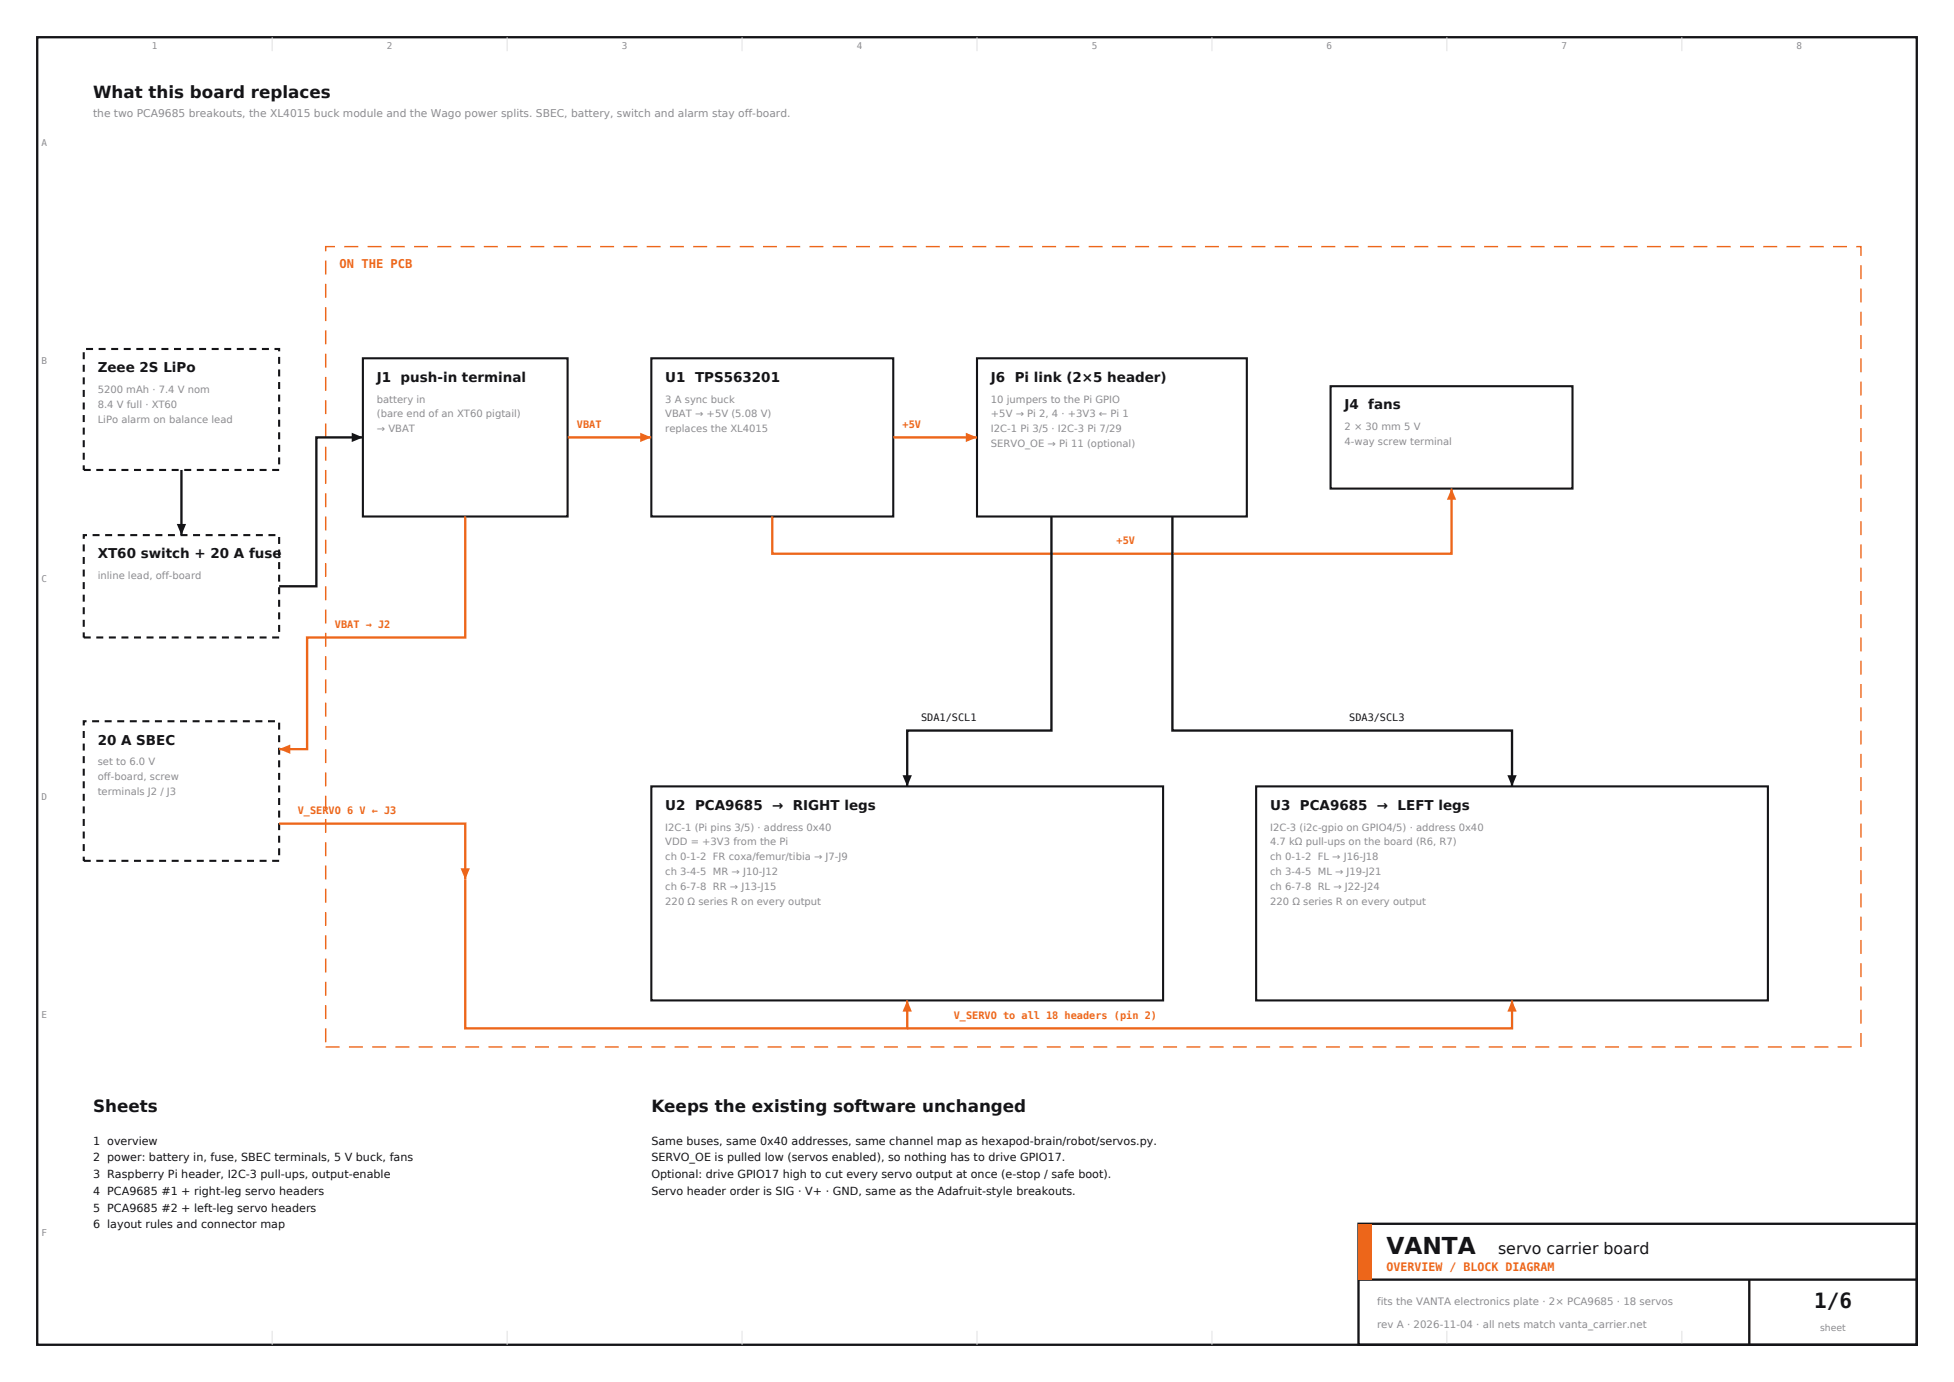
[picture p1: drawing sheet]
<svg xmlns="http://www.w3.org/2000/svg" width="420mm" height="297mm" viewBox="0 0 420 297" stroke-linecap="round" stroke-linejoin="round" font-family="sans-serif">
<defs><g id="words">
<text font-size="5" fill="#141417" x="298" y="269.5">VANTA</text>
<text font-size="4.5" fill="#141417" x="389.9" y="281">1/6</text>
<g font-size="3.6" fill="#141417">
<text x="20" y="21">What this board replaces</text>
<text x="20" y="239">Sheets</text>
<text x="140" y="239">Keeps the existing software unchanged</text>
</g>
<text font-size="3.4" fill="#141417" x="322" y="269.5">servo carrier board</text>
<g font-size="2.9" fill="#141417">
<text x="21" y="80">Zeee 2S LiPo</text>
<text x="81" y="82">J1 push-in terminal</text>
<text x="143" y="82">U1 TPS563201</text>
<text x="213" y="82">J6 Pi link (2×5 header)</text>
<text x="289" y="88">J4 fans</text>
<text x="21" y="120">XT60 switch + 20 A fuse</text>
<text x="21" y="160">20 A SBEC</text>
<text x="143" y="174">U2 PCA9685 → RIGHT legs</text>
<text x="273" y="174">U3 PCA9685 → LEFT legs</text>
</g>
<text font-size="2.6" fill="#ed661a" x="73" y="57.5">ON THE PCB</text>
<text font-size="2.5" fill="#ed661a" x="298" y="273.2">OVERVIEW / BLOCK DIAGRAM</text>
<g font-size="2.4" fill="#141417">
<text x="20" y="246">1 overview</text>
<text x="140" y="246">Same buses, same 0x40 addresses, same channel map as hexapod-brain/robot/servos.py.</text>
<text x="20" y="249.6">2 power: battery in, fuse, SBEC terminals, 5 V buck, fans</text>
<text x="140" y="249.6">SERVO_OE is pulled low (servos enabled), so nothing has to drive GPIO17.</text>
<text x="20" y="253.2">3 Raspberry Pi header, I2C-3 pull-ups, output-enable</text>
<text x="20" y="256.8">4 PCA9685 #1 + right-leg servo headers</text>
<text x="140" y="253.2">Optional: drive GPIO17 high to cut every servo output at once (e-stop / safe boot).</text>
<text x="140" y="256.8">Servo header order is SIG · V+ · GND, same as the Adafruit-style breakouts.</text>
<text x="20" y="260.4">5 PCA9685 #2 + left-leg servo headers</text>
<text x="20" y="264">6 layout rules and connector map</text>
</g>
<text font-size="2.3" fill="#8c8c91" x="20" y="25.2">the two PCA9685 breakouts, the XL4015 buck module and the Wago power splits. SBEC, battery, switch and alarm stay off-board.</text>
<g font-size="2.2" fill="#8c8c91">
<text x="21" y="84.5">5200 mAh · 7.4 V nom</text>
<text x="21" y="87.7">8.4 V full · XT60</text>
<text x="81" y="86.5">battery in</text>
<text x="81" y="89.7">(bare end of an XT60 pigtail)</text>
<text x="143" y="86.5">3 A sync buck</text>
<text x="143" y="89.7">VBAT → +5V (5.08 V)</text>
<text x="213" y="86.5">10 jumpers to the Pi GPIO</text>
<text x="213" y="89.7">+5V → Pi 2, 4 · +3V3 ← Pi 1</text>
<text x="21" y="90.9">LiPo alarm on balance lead</text>
<text x="81" y="92.9">→ VBAT</text>
<text x="143" y="92.9">replaces the XL4015</text>
<text x="213" y="92.9">I2C-1 Pi 3/5 · I2C-3 Pi 7/29</text>
<text x="289" y="92.5">2 × 30 mm 5 V</text>
<text x="289" y="95.7">4-way screw terminal</text>
<text x="213" y="96.1">SERVO_OE → Pi 11 (optional)</text>
<text x="21" y="124.5">inline lead, off-board</text>
<text x="21" y="164.5">set to 6.0 V</text>
<text x="21" y="167.7">off-board, screw</text>
<text x="21" y="170.9">terminals J2 / J3</text>
<text x="143" y="178.5">I2C-1 (Pi pins 3/5) · address 0x40</text>
<text x="273" y="178.5">I2C-3 (i2c-gpio on GPIO4/5) · address 0x40</text>
<text x="143" y="181.7">VDD = +3V3 from the Pi</text>
<text x="143" y="184.9">ch 0-1-2 FR coxa/femur/tibia → J7-J9</text>
<text x="273" y="181.7">4.7 kΩ pull-ups on the board (R6, R7)</text>
<text x="273" y="184.9">ch 0-1-2 FL → J16-J18</text>
<text x="143" y="188.1">ch 3-4-5 MR → J10-J12</text>
<text x="143" y="191.3">ch 6-7-8 RR → J13-J15</text>
<text x="273" y="188.1">ch 3-4-5 ML → J19-J21</text>
<text x="273" y="191.3">ch 6-7-8 RL → J22-J24</text>
<text x="143" y="194.5">220 Ω series R on every output</text>
<text x="273" y="194.5">220 Ω series R on every output</text>
<text x="296" y="280.5">fits the VANTA electronics plate · 2× PCA9685 · 18 servos</text>
<text x="296" y="285.5">rev A · 2026-11-04 · all nets match vanta_carrier.net</text>
</g>
<g font-size="2.2" fill="#ed661a">
<text x="124" y="92">VBAT</text>
<text x="194" y="92">+5V</text>
<text x="240" y="117">+5V</text>
<text x="72" y="135">VBAT → J2</text>
<text x="64" y="175">V_SERVO 6 V ← J3</text>
<text x="205" y="219">V_SERVO to all 18 headers (pin 2)</text>
</g>
<g font-size="2.2" fill="#141417">
<text x="198" y="155">SDA1/SCL1</text>
<text x="290" y="155">SDA3/SCL3</text>
</g>
<g font-size="2" fill="#8c8c91">
<text x="32.6" y="10.6">1</text>
<text x="83.1" y="10.6">2</text>
<text x="133.6" y="10.6">3</text>
<text x="184.1" y="10.6">4</text>
<text x="234.6" y="10.6">5</text>
<text x="285.1" y="10.6">6</text>
<text x="335.6" y="10.6">7</text>
<text x="386.1" y="10.6">8</text>
<text x="8.9" y="31.4">A</text>
<text x="8.9" y="78.2">B</text>
<text x="8.9" y="125.1">C</text>
<text x="8.9" y="171.9">D</text>
<text x="8.9" y="218.7">E</text>
<text x="8.9" y="265.6">F</text>
<text x="391.2" y="286">sheet</text>
</g>
</g></defs>
<path d="M8 8h404v281h-404zM292 263h120v26h-120zM292 275h120M376 275v14" fill="none" stroke="#141417" stroke-width=".5"/>
<g fill="none" stroke="#e0e0e3" stroke-width=".21">
<path d="M58.5 8v3M109 8v3M159.5 8v3M210 8v3M260.5 8v3M311 8v3M361.5 8v3M58.5 286v3M109 286v3M159.5 286v3M210 286v3M260.5 286v3"/>
<path d="M311 286v3M361.5 286v3"/>
</g>
<path d="M292 263h3v12h-3z" fill-rule="evenodd" fill="#ed661a"/>
<path d="M70 53h330v172h-330z" fill="none" stroke="#ed661a" stroke-width=".3" stroke-dasharray="3 2" stroke-linecap="butt"/>
<g fill="#fff" stroke="#141417" stroke-width=".45" stroke-dasharray="1.5 1.2" stroke-linecap="butt">
<path d="M18 75h42v26h-42z" fill-rule="evenodd"/>
<path d="M18 115h42v22h-42z" fill-rule="evenodd"/>
</g>
<path d="M39 101v14" fill="none" stroke="#141417" stroke-width=".5"/>
<path d="M38 112.6h2l-1 2.4z" fill="#141417"/>
<path d="M78 77h44v34h-44z" fill-rule="evenodd" fill="#fff" stroke="#141417" stroke-width=".45"/>
<path d="M78 94h-10v32h-8" fill="none" stroke="#141417" stroke-width=".5"/>
<path d="M75.6 93l2.4 1-2.4 1z" fill="#141417"/>
<path d="M18 155h42v30h-42z" fill-rule="evenodd" fill="#fff" stroke="#141417" stroke-width=".45" stroke-dasharray="1.5 1.2" stroke-linecap="butt"/>
<path d="M140 77h52v34h-52z" fill-rule="evenodd" fill="#fff" stroke="#141417" stroke-width=".45"/>
<path d="M122 94h18" fill="none" stroke="#ed661a" stroke-width=".5"/>
<path d="M137.6 93l2.4 1-2.4 1z" fill="#ed661a"/>
<path d="M100 111v26h-34v24h-6" fill="none" stroke="#ed661a" stroke-width=".5"/>
<path d="M60 161l2.4-1v2z" fill="#ed661a"/>
<path d="M60 177h40v12" fill="none" stroke="#ed661a" stroke-width=".5"/>
<path d="M99 186.6h2l-1 2.4z" fill="#ed661a"/>
<path d="M210 77h58v34h-58z" fill-rule="evenodd" fill="#fff" stroke="#141417" stroke-width=".45"/>
<path d="M192 94h18" fill="none" stroke="#ed661a" stroke-width=".5"/>
<path d="M207.6 93l2.4 1-2.4 1z" fill="#ed661a"/>
<path d="M286 83h52v22h-52z" fill-rule="evenodd" fill="#fff" stroke="#141417" stroke-width=".45"/>
<path d="M312 105v14h-146v-8" fill="none" stroke="#ed661a" stroke-width=".5"/>
<path d="M312 105l1 2.4h-2z" fill="#ed661a"/>
<g fill="#fff" stroke="#141417" stroke-width=".45">
<path d="M140 169h110v46h-110z" fill-rule="evenodd"/>
<path d="M270 169h110v46h-110z" fill-rule="evenodd"/>
</g>
<path d="M226 111v46h-31v12" fill="none" stroke="#141417" stroke-width=".5"/>
<path d="M194 166.6h2l-1 2.4z" fill="#141417"/>
<path d="M252 111v46h73v12" fill="none" stroke="#141417" stroke-width=".5"/>
<path d="M324 166.6h2l-1 2.4z" fill="#141417"/>
<path d="M100 189v32h95v-6" fill="none" stroke="#ed661a" stroke-width=".5"/>
<path d="M195 215l1 2.4h-2z" fill="#ed661a"/>
<path d="M325 215v6h-130" fill="none" stroke="#ed661a" stroke-width=".5"/>
<path d="M325 215l1 2.4h-2z" fill="#ed661a"/>
<use href="#words"/>
</svg>
